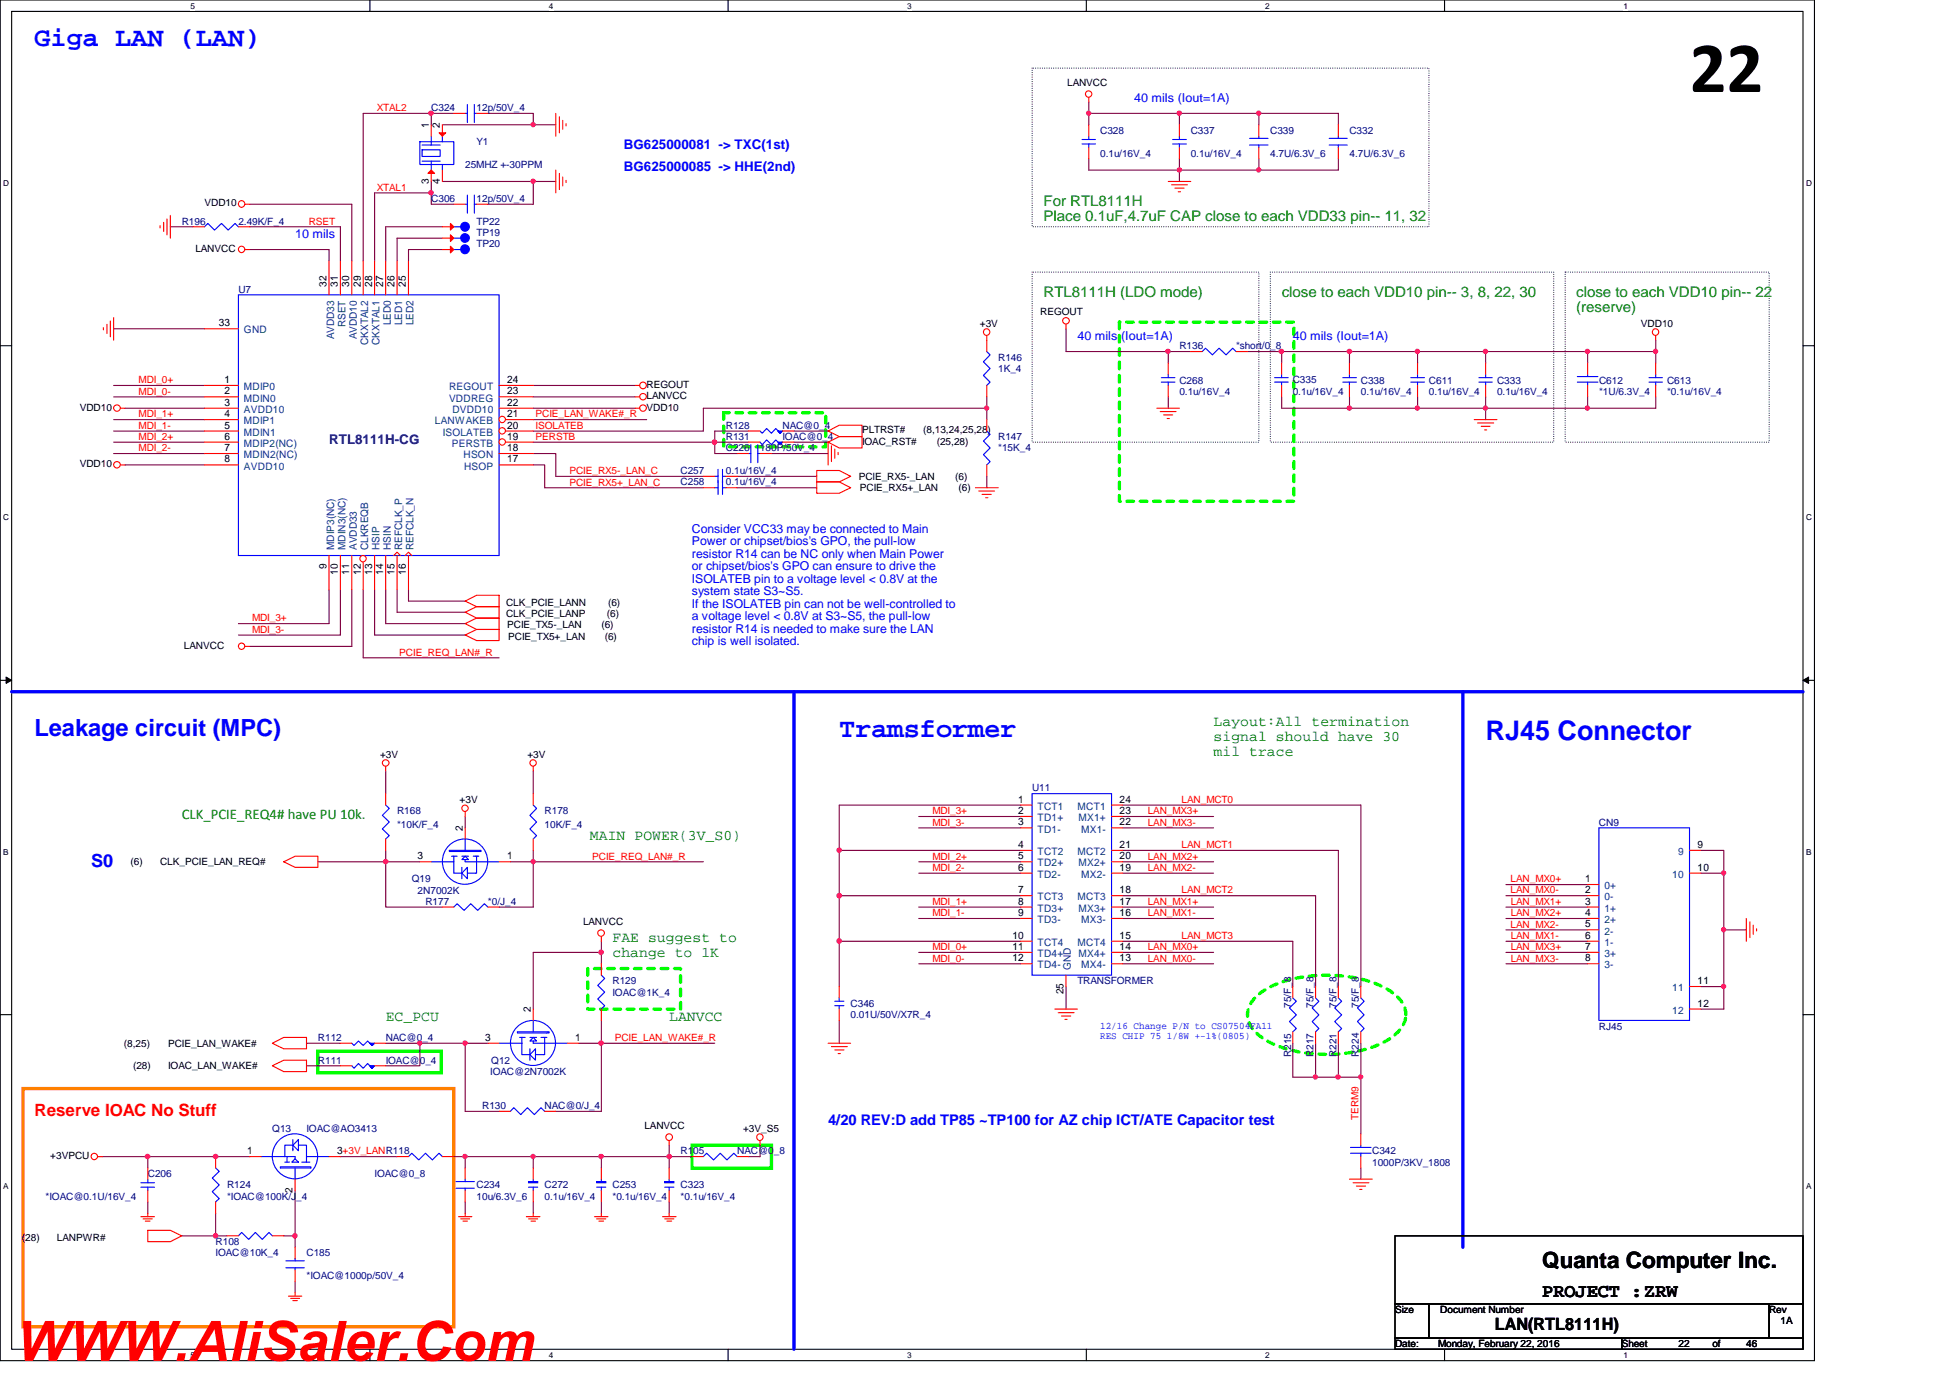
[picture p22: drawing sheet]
<svg xmlns="http://www.w3.org/2000/svg" width="297mm" height="210mm" viewBox="0 0 297 210" stroke-linecap="round" stroke-linejoin="round" font-family="sans-serif">
<defs><g id="words">
<text font-size="11" x="257.4" y="14">22</text>
<text font-size="8.5" fill="#f00" x="2.5" y="207.3">WWW.AliSaler.Com</text>
<g font-size="4.1" fill="#00f">
<text x="5.2" y="6.9">Giga LAN (LAN)</text>
<text x="127.8" y="112.3">Tramsformer</text>
<text x="226.3" y="112.6">RJ45 Connector</text>
</g>
<text font-size="3.6" fill="#00f" x="5.2" y="112.1">Leakage circuit (MPC)</text>
<text font-size="3.4" x="234.9" y="193.2">Quanta Computer Inc.</text>
<text font-size="2.9" x="234.9" y="197.6">PROJECT :ZRW</text>
<text font-size="2.8" fill="#00f" x="13.9" y="132.1">S0</text>
<text font-size="2.6" fill="#f00" x="5.2" y="170">Reserve IOAC No Stuff</text>
<text font-size="2.6" x="227.7" y="202.6">LAN(RTL8111H)</text>
<g font-size="2.2" fill="#008000">
<text x="159" y="31.4">For RTL8111H</text>
<text x="159" y="33.7">Place 0.1uF,4.7uF CAP close to each VDD33 pin-- 11, 32</text>
<text x="159" y="45.2">RTL8111H (LDO mode)</text>
<text x="195.2" y="45.2">close to each VDD10 pin-- 3, 8, 22, 30</text>
<text x="240.1" y="45.2">close to each VDD10 pin-- 22</text>
<text x="240.1" y="47.5">(reserve)</text>
<text x="184.9" y="110.7">Layout:All termination</text>
<text x="184.9" y="112.9">signal should have 30</text>
<text x="184.9" y="115.1">mil trace</text>
<text x="27.7" y="124.8">CLK_PCIE_REQ4# have PU 10k.</text>
<text x="89.9" y="127.9">MAIN POWER(3V_S0)</text>
<text x="93.3" y="143.5">FAE suggest to</text>
<text x="93.3" y="145.7">change to 1K</text>
<text x="58.8" y="155.5">EC_PCU</text>
<text x="101.9" y="155.5">LANVCC</text>
</g>
<text font-size="2.2" fill="#00f" x="126.1" y="171.4">4/20 REV:D add TP85 ~TP100 for AZ chip ICT/ATE Capacitor test</text>
<g font-size="2" fill="#00f">
<text x="95" y="22.6">BG625000081 -&gt; TXC(1st)</text>
<text x="95" y="26.1">BG625000085 -&gt; HHE(2nd)</text>
</g>
<text font-size="2" fill="#000080" x="50.1" y="67.6">RTL8111H-CG</text>
<g font-size="1.9" fill="#00f">
<text x="172.8" y="15.5">40 mils (Iout=1A)</text>
<text x="45" y="36.2">10 mils</text>
<text x="164.1" y="51.8">40 mils (Iout=1A)</text>
<text x="196.9" y="51.8">40 mils (Iout=1A)</text>
<text x="105.4" y="81.2">Consider VCC33 may be connected to Main</text>
<text x="105.4" y="83.1">Power or chipset/bios's GPO, the pull-low</text>
<text x="105.4" y="85">resistor R14 can be NC only when Main Power</text>
<text x="105.4" y="86.9">or chipset/bios's GPO can ensure to drive the</text>
<text x="105.4" y="88.8">ISOLATEB pin to a voltage level &lt; 0.8V at the</text>
<text x="105.4" y="90.7">system state S3~S5.</text>
<text x="105.4" y="92.6">If the ISOLATEB pin can not be well-controlled to</text>
<text x="105.4" y="94.5">a voltage level &lt; 0.8V at S3~S5, the pull-low</text>
<text x="105.4" y="96.4">resistor R14 is needed to make sure the LAN</text>
<text x="105.4" y="98.3">chip is well isolated.</text>
</g>
<g font-size="1.6">
<text x="65.3" y="19.5" transform="rotate(-90 65.3 19.5)">1</text>
<text x="67" y="19.5" transform="rotate(-90 67 19.5)">2</text>
<text x="65.3" y="28" transform="rotate(-90 65.3 28)">3</text>
<text x="67" y="28" transform="rotate(-90 67 28)">4</text>
<text x="49.7" y="43.7" transform="rotate(-90 49.7 43.7)">32</text>
<text x="51.5" y="43.7" transform="rotate(-90 51.5 43.7)">31</text>
<text x="53.2" y="43.7" transform="rotate(-90 53.2 43.7)">30</text>
<text x="54.9" y="43.7" transform="rotate(-90 54.9 43.7)">29</text>
<text x="56.7" y="43.7" transform="rotate(-90 56.7 43.7)">28</text>
<text x="58.4" y="43.7" transform="rotate(-90 58.4 43.7)">27</text>
<text x="60.1" y="43.7" transform="rotate(-90 60.1 43.7)">26</text>
<text x="61.8" y="43.7" transform="rotate(-90 61.8 43.7)">25</text>
<text x="33.3" y="49.7">33</text>
<text x="34.2" y="58.3">1</text>
<text x="77.2" y="58.3">24</text>
<text x="34.2" y="61.8">3</text>
<text x="34.2" y="65.3">5</text>
<text x="34.2" y="60.1">2</text>
<text x="34.2" y="63.5">4</text>
<text x="77.2" y="63.5">21</text>
<text x="77.2" y="61.8">22</text>
<text x="77.2" y="65.3">20</text>
<text x="77.2" y="60.1">23</text>
<text x="34.2" y="68.7">7</text>
<text x="34.2" y="67">6</text>
<text x="34.2" y="70.4">8</text>
<text x="77.2" y="67">19</text>
<text x="77.2" y="68.7">18</text>
<text x="77.2" y="70.4">17</text>
<text x="49.7" y="86.7" transform="rotate(-90 49.7 86.7)">9</text>
<text x="51.5" y="87.5" transform="rotate(-90 51.5 87.5)">10</text>
<text x="53.2" y="87.5" transform="rotate(-90 53.2 87.5)">11</text>
<text x="54.9" y="87.5" transform="rotate(-90 54.9 87.5)">12</text>
<text x="56.7" y="87.5" transform="rotate(-90 56.7 87.5)">13</text>
<text x="58.4" y="87.5" transform="rotate(-90 58.4 87.5)">14</text>
<text x="60.1" y="87.5" transform="rotate(-90 60.1 87.5)">15</text>
<text x="61.8" y="87.5" transform="rotate(-90 61.8 87.5)">16</text>
<text x="155.1" y="125.7">3</text>
<text x="155.1" y="124">2</text>
<text x="155.1" y="122.3">1</text>
<text x="170.5" y="125.7">22</text>
<text x="170.5" y="124">23</text>
<text x="170.5" y="122.3">24</text>
<text x="63.6" y="130.9">3</text>
<text x="70.5" y="126.6" transform="rotate(-90 70.5 126.6)">2</text>
<text x="77.3" y="130.9">1</text>
<text x="155.1" y="130.9">5</text>
<text x="155.1" y="129.2">4</text>
<text x="170.5" y="130.9">20</text>
<text x="170.5" y="129.2">21</text>
<text x="258.6" y="129.1">9</text>
<text x="155.1" y="137.8">8</text>
<text x="155.1" y="132.6">6</text>
<text x="155.1" y="136.1">7</text>
<text x="170.5" y="132.6">19</text>
<text x="170.5" y="137.8">17</text>
<text x="170.5" y="136.1">18</text>
<text x="241.4" y="134.4">1</text>
<text x="241.4" y="136">2</text>
<text x="241.4" y="137.8">3</text>
<text x="258.6" y="132.6">10</text>
<text x="154.2" y="143">10</text>
<text x="155.1" y="139.5">9</text>
<text x="170.5" y="139.5">16</text>
<text x="170.5" y="143">15</text>
<text x="241.4" y="141.3">5</text>
<text x="241.4" y="139.5">4</text>
<text x="241.4" y="143">6</text>
<text x="154.2" y="146.4">12</text>
<text x="154.2" y="144.7">11</text>
<text x="170.5" y="144.7">14</text>
<text x="170.5" y="146.4">13</text>
<text x="241.4" y="144.7">7</text>
<text x="241.4" y="146.4">8</text>
<text x="258.6" y="149.9">11</text>
<text x="80.8" y="154.2" transform="rotate(-90 80.8 154.2)">2</text>
<text x="162" y="151.5" transform="rotate(-90 162 151.5)">25</text>
<text x="258.6" y="153.3">12</text>
<text x="73.9" y="158.5">3</text>
<text x="87.6" y="158.5">1</text>
<text x="37.7" y="175.8">1</text>
<text x="51.3" y="175.8">3+3V_LANR118</text>
<text x="44.6" y="181.7" transform="rotate(-90 44.6 181.7)">2</text>
</g>
<g font-size="1.6" fill="#004080">
<text x="37.2" y="50.8">GND</text>
<text x="50.9" y="51.7" transform="rotate(-90 50.9 51.7)">AVDD33</text>
<text x="52.6" y="49.8" transform="rotate(-90 52.6 49.8)">RSET</text>
<text x="54.3" y="51.7" transform="rotate(-90 54.3 51.7)">AVDD10</text>
<text x="56.1" y="52.5" transform="rotate(-90 56.1 52.5)">CKXTAL2</text>
<text x="57.8" y="52.5" transform="rotate(-90 57.8 52.5)">CKXTAL1</text>
<text x="59.5" y="49.6" transform="rotate(-90 59.5 49.6)">LED0</text>
<text x="61.2" y="49.6" transform="rotate(-90 61.2 49.6)">LED1</text>
<text x="63" y="49.6" transform="rotate(-90 63 49.6)">LED2</text>
<text x="37.2" y="59.4">MDIP0</text>
<text x="68.4" y="59.4">REGOUT</text>
<text x="37.2" y="61.2">MDIN0</text>
<text x="37.2" y="64.6">MDIP1</text>
<text x="37.2" y="62.9">AVDD10</text>
<text x="66.2" y="64.6">LANWAKEB</text>
<text x="68.4" y="61.2">VDDREG</text>
<text x="68.9" y="62.9">DVDD10</text>
<text x="37.2" y="69.8">MDIN2(NC)</text>
<text x="37.2" y="66.4">MDIN1</text>
<text x="37.2" y="68.1">MDIP2(NC)</text>
<text x="37.2" y="71.5">AVDD10</text>
<text x="67.5" y="66.4">ISOLATEB</text>
<text x="68.8" y="68.1">PERSTB</text>
<text x="70.6" y="69.8">HSON</text>
<text x="70.7" y="71.5">HSOP</text>
<text x="50.9" y="83.8" transform="rotate(-90 50.9 83.8)">MDIP3(NC)</text>
<text x="52.6" y="83.8" transform="rotate(-90 52.6 83.8)">MDIN3(NC)</text>
<text x="54.3" y="83.8" transform="rotate(-90 54.3 83.8)">AVDD33</text>
<text x="56.1" y="83.8" transform="rotate(-90 56.1 83.8)">CLKREQB</text>
<text x="57.8" y="83.8" transform="rotate(-90 57.8 83.8)">HSIP</text>
<text x="59.5" y="83.8" transform="rotate(-90 59.5 83.8)">HSIN</text>
<text x="61.2" y="83.8" transform="rotate(-90 61.2 83.8)">REFCLK_P</text>
<text x="63" y="83.8" transform="rotate(-90 63 83.8)">REFCLK_N</text>
<text x="158.1" y="125.1">TD1+</text>
<text x="158.1" y="123.4">TCT1</text>
<text x="164.2" y="123.4">MCT1</text>
<text x="164.3" y="125.1">MX1+</text>
<text x="158.1" y="126.8">TD1-</text>
<text x="158.1" y="132">TD2+</text>
<text x="158.1" y="130.3">TCT2</text>
<text x="164.2" y="130.3">MCT2</text>
<text x="164.3" y="132">MX2+</text>
<text x="164.7" y="126.8">MX1-</text>
<text x="255.6" y="130.2">9</text>
<text x="158.1" y="133.7">TD2-</text>
<text x="158.1" y="137.2">TCT3</text>
<text x="164.2" y="137.2">MCT3</text>
<text x="164.7" y="133.7">MX2-</text>
<text x="244.4" y="135.5">0+</text>
<text x="244.4" y="137.1">0-</text>
<text x="254.7" y="133.7">10</text>
<text x="158.1" y="140.6">TD3-</text>
<text x="158.1" y="138.9">TD3+</text>
<text x="164.3" y="138.9">MX3+</text>
<text x="164.7" y="140.6">MX3-</text>
<text x="244.4" y="138.9">1+</text>
<text x="244.4" y="142.4">2-</text>
<text x="244.4" y="140.6">2+</text>
<text x="158.1" y="147.5">TD4-</text>
<text x="158.1" y="145.8">TD4+</text>
<text x="158.1" y="144.1">TCT4</text>
<text x="163.1" y="147.7" transform="rotate(-90 163.1 147.7)">GND</text>
<text x="164.2" y="144.1">MCT4</text>
<text x="164.3" y="145.8">MX4+</text>
<text x="164.7" y="147.5">MX4-</text>
<text x="244.4" y="144.1">1-</text>
<text x="244.4" y="145.8">3+</text>
<text x="244.4" y="147.5">3-</text>
<text x="254.7" y="154.4">12</text>
<text x="254.7" y="151">11</text>
</g>
<g font-size="1.5" fill="#f00">
<text x="57.4" y="16.9">XTAL2</text>
<text x="57.4" y="29">XTAL1</text>
<text x="47" y="34.2">RSET</text>
<text x="21.1" y="58.4">MDI_0+</text>
<text x="21.1" y="63.6">MDI_1+</text>
<text x="21.1" y="65.3">MDI_1-</text>
<text x="21.1" y="60.1">MDI_0-</text>
<text x="81.6" y="65.3">ISOLATEB</text>
<text x="81.6" y="63.6">PCIE_LAN_WAKE#_R</text>
<text x="21.1" y="67">MDI_2+</text>
<text x="21.1" y="68.7">MDI_2-</text>
<text x="81.6" y="67">PERSTB</text>
<text x="86.7" y="74">PCIE_RX5+_LAN_C</text>
<text x="86.7" y="72.2">PCIE_RX5-_LAN_C</text>
<text x="38.4" y="94.7">MDI_3+</text>
<text x="38.4" y="96.4">MDI_3-</text>
<text x="60.8" y="99.9">PCIE_REQ_LAN#_R</text>
<text x="142" y="125.8">MDI_3-</text>
<text x="142" y="124">MDI_3+</text>
<text x="174.8" y="125.8">LAN_MX3-</text>
<text x="174.8" y="124">LAN_MX3+</text>
<text x="180" y="122.3">LAN_MCT0</text>
<text x="90.2" y="130.9">PCIE_REQ_LAN#_R</text>
<text x="142" y="130.9">MDI_2+</text>
<text x="174.8" y="130.9">LAN_MX2+</text>
<text x="180" y="129.2">LAN_MCT1</text>
<text x="142" y="137.8">MDI_1+</text>
<text x="142" y="132.7">MDI_2-</text>
<text x="174.8" y="137.8">LAN_MX1+</text>
<text x="174.8" y="132.7">LAN_MX2-</text>
<text x="180" y="136.1">LAN_MCT2</text>
<text x="230.1" y="136.1">LAN_MX0-</text>
<text x="230.1" y="134.4">LAN_MX0+</text>
<text x="230.1" y="137.8">LAN_MX1+</text>
<text x="142" y="139.6">MDI_1-</text>
<text x="174.8" y="139.6">LAN_MX1-</text>
<text x="180" y="143">LAN_MCT3</text>
<text x="230.1" y="141.3">LAN_MX2-</text>
<text x="230.1" y="143">LAN_MX1-</text>
<text x="230.1" y="139.6">LAN_MX2+</text>
<text x="142" y="146.5">MDI_0-</text>
<text x="142" y="144.7">MDI_0+</text>
<text x="174.8" y="146.5">LAN_MX0-</text>
<text x="174.8" y="144.7">LAN_MX0+</text>
<text x="230.1" y="144.7">LAN_MX3+</text>
<text x="230.1" y="146.5">LAN_MX3-</text>
<text x="93.6" y="158.6">PCIE_LAN_WAKE#_R</text>
<text x="207" y="170.6" transform="rotate(-90 207 170.6)">TERM9</text>
</g>
<g font-size="1.5" fill="#000080">
<text x="65.7" y="16.9">C324</text>
<text x="72.6" y="16.9">12p/50V_4</text>
<text x="72.6" y="22.1">Y1</text>
<text x="167.6" y="20.4">C328</text>
<text x="167.6" y="23.9">0.1u/16V_4</text>
<text x="181.4" y="20.4">C337</text>
<text x="181.4" y="23.9">0.1u/16V_4</text>
<text x="193.5" y="20.4">C339</text>
<text x="193.5" y="23.9">4.7U/6.3V_6</text>
<text x="205.6" y="20.4">C332</text>
<text x="205.6" y="23.9">4.7U/6.3V_6</text>
<text x="70.9" y="25.6">25MHZ +-30PPM</text>
<text x="27.7" y="34.2">R196</text>
<text x="36.3" y="34.2">2.49K/F_4</text>
<text x="65.7" y="30.8">C306</text>
<text x="72.6" y="35.9">TP19</text>
<text x="72.6" y="34.2">TP22</text>
<text x="72.6" y="30.8">12p/50V_4</text>
<text x="72.6" y="37.7">TP20</text>
<text x="36.3" y="44.6">U7</text>
<text x="179.7" y="53.2">R136</text>
<text x="188.3" y="53.2">*short/0_8</text>
<text x="152" y="54.9">R146</text>
<text x="152" y="56.7">1K_4</text>
<text x="179.7" y="58.4">C268</text>
<text x="196.9" y="58.4">C335</text>
<text x="207.3" y="58.4">C338</text>
<text x="217.7" y="58.4">C611</text>
<text x="228" y="58.4">C333</text>
<text x="243.6" y="58.4">C612</text>
<text x="253.9" y="58.4">C613</text>
<text x="110.6" y="65.3">R128</text>
<text x="119.2" y="65.3">NAC@0_4</text>
<text x="179.7" y="60.1">0.1u/16V_4</text>
<text x="196.9" y="60.1">0.1u/16V_4</text>
<text x="207.3" y="60.1">0.1u/16V_4</text>
<text x="217.7" y="60.1">0.1u/16V_4</text>
<text x="228" y="60.1">0.1u/16V_4</text>
<text x="243.6" y="60.1">*1U/6.3V_4</text>
<text x="253.9" y="60.1">*0.1u/16V_4</text>
<text x="110.6" y="68.7">C226</text>
<text x="110.6" y="67.1">R131</text>
<text x="115.8" y="68.7">180P/50V_4</text>
<text x="119.2" y="67.1">IOAC@0_4</text>
<text x="152" y="67.1">R147</text>
<text x="152" y="68.7">*15K_4</text>
<text x="103.7" y="72.2">C257</text>
<text x="103.7" y="74">C258</text>
<text x="110.6" y="72.2">0.1u/16V_4</text>
<text x="110.6" y="74">0.1u/16V_4</text>
<text x="60.5" y="124">R168</text>
<text x="83" y="124">R178</text>
<text x="157.2" y="120.6">U11</text>
<text x="243.6" y="125.8">CN9</text>
<text x="60.5" y="126.1">*10K/F_4</text>
<text x="83" y="126.1">10K/F_4</text>
<text x="62.7" y="134.4">Q19</text>
<text x="63.6" y="136.1">2N7002K</text>
<text x="64.8" y="137.8">R177</text>
<text x="74.3" y="137.8">*0/J_4</text>
<text x="93.3" y="149.9">R129</text>
<text x="164.1" y="149.9">TRANSFORMER</text>
<text x="93.3" y="151.7">IOAC@1K_4</text>
<text x="129.6" y="153.4">C346</text>
<text x="129.6" y="155.1">0.01U/50V/X7R_4</text>
<text x="196.7" y="153.5" transform="rotate(-90 196.7 153.5)">75/F_8</text>
<text x="200.1" y="153.5" transform="rotate(-90 200.1 153.5)">75/F_8</text>
<text x="203.6" y="153.5" transform="rotate(-90 203.6 153.5)">75/F_8</text>
<text x="207" y="153.5" transform="rotate(-90 207 153.5)">75/F_8</text>
<text x="48.4" y="158.6">R112</text>
<text x="58.8" y="158.6">NAC@0_4</text>
<text x="196.7" y="161" transform="rotate(-90 196.7 161)">R215</text>
<text x="200.1" y="161" transform="rotate(-90 200.1 161)">R217</text>
<text x="203.6" y="161" transform="rotate(-90 203.6 161)">R221</text>
<text x="207" y="161" transform="rotate(-90 207 161)">R224</text>
<text x="243.6" y="156.8">RJ45</text>
<text x="48.4" y="162">R111</text>
<text x="58.8" y="162">IOAC@0_4</text>
<text x="74.7" y="163.7">IOAC@2N7002K</text>
<text x="74.8" y="162">Q12</text>
<text x="41.5" y="172.4">Q13</text>
<text x="46.7" y="172.4">IOAC@AO3413</text>
<text x="73.4" y="168.9">R130</text>
<text x="83" y="168.9">NAC@0/J_4</text>
<text x="22.5" y="179.3">C206</text>
<text x="57.1" y="179.3">IOAC@0_8</text>
<text x="103.7" y="175.8">R105</text>
<text x="112.3" y="175.8">NAC@0_8</text>
<text x="209" y="175.8">C342</text>
<text x="209" y="177.6">1000P/3KV_1808</text>
<text x="6.9" y="182.7">*IOAC@0.1U/16V_4</text>
<text x="34.6" y="181">R124</text>
<text x="34.6" y="182.7">*IOAC@100K/J_4</text>
<text x="72.6" y="181">C234</text>
<text x="72.6" y="182.7">10u/6.3V_6</text>
<text x="83" y="181">C272</text>
<text x="83" y="182.7">0.1u/16V_4</text>
<text x="93.3" y="181">C253</text>
<text x="93.3" y="182.7">*0.1u/16V_4</text>
<text x="103.7" y="181">C323</text>
<text x="103.7" y="182.7">*0.1u/16V_4</text>
<text x="32.8" y="189.6">R108</text>
<text x="32.8" y="191.4">IOAC@10K_4</text>
<text x="46.7" y="191.4">C185</text>
<text x="46.7" y="194.9">*IOAC@1000p/50V_4</text>
</g>
<g font-size="1.5">
<text x="162.6" y="13.2">LANVCC</text>
<text x="31.2" y="31.5">VDD10</text>
<text x="29.8" y="38.4">LANVCC</text>
<text x="149.3" y="49.8">+3V</text>
<text x="158.4" y="48">REGOUT</text>
<text x="250" y="49.8">VDD10</text>
<text x="98.5" y="59.1">REGOUT</text>
<text x="12.1" y="62.6">VDD10</text>
<text x="98.5" y="62.6">VDD10</text>
<text x="98.5" y="60.8">LANVCC</text>
<text x="131.3" y="66">PLTRST#</text>
<text x="140.6" y="66">(8,13,24,25,28)</text>
<text x="12.1" y="71.2">VDD10</text>
<text x="131.3" y="67.7">IOAC_RST#</text>
<text x="142.7" y="67.7">(25,28)</text>
<text x="130.8" y="73.1">PCIE_RX5-_LAN</text>
<text x="131" y="74.8">PCIE_RX5+_LAN</text>
<text x="145.5" y="73.1">(6)</text>
<text x="146" y="74.8">(6)</text>
<text x="77.1" y="94">CLK_PCIE_LANP</text>
<text x="77.1" y="92.2">CLK_PCIE_LANN</text>
<text x="77.3" y="95.7">PCIE_TX5-_LAN</text>
<text x="91.6" y="95.7">(6)</text>
<text x="92.5" y="94">(6)</text>
<text x="92.6" y="92.2">(6)</text>
<text x="28" y="98.8">LANVCC</text>
<text x="77.4" y="97.4">PCIE_TX5+_LAN</text>
<text x="92.1" y="97.4">(6)</text>
<text x="57.9" y="115.4">+3V</text>
<text x="80.3" y="115.4">+3V</text>
<text x="70" y="122.3">+3V</text>
<text x="19.9" y="131.8">(6)</text>
<text x="24.4" y="131.8">CLK_PCIE_LAN_REQ#</text>
<text x="88.8" y="141">LANVCC</text>
<text x="18.9" y="159.4">(8,25)</text>
<text x="25.6" y="159.4">PCIE_LAN_WAKE#</text>
<text x="20.3" y="162.9">(28)</text>
<text x="25.6" y="162.9">IOAC_LAN_WAKE#</text>
<text x="98.2" y="172">LANVCC</text>
<text x="113.2" y="172.4">+3V_S5</text>
<text x="7.7" y="176.5">+3VPCU</text>
<text x="3.3" y="189">(28)</text>
<text x="8.7" y="189">LANPWR#</text>
<text x="212.5" y="200">Size</text>
<text x="219.4" y="200">Document Number</text>
<text x="269.5" y="200">Rev</text>
<text x="271.2" y="201.8">1A</text>
<text x="212.5" y="205.2">Date:</text>
<text x="219.1" y="205.2">Monday, February 22, 2016</text>
<text x="247" y="205.2">Sheet</text>
<text x="255.7" y="205.2">22</text>
<text x="260.8" y="205.2">of</text>
<text x="266" y="205.2">46</text>
</g>
<g font-size="1.5" fill="#00f">
<text x="167.6" y="156.7">12/16 Change P/N to CS07504FA11</text>
<text x="167.6" y="158.2">RES CHIP 75 1/8W +-1%(0805)</text>
</g>
<g font-size="1.3">
<text x="29" y="1.4">5</text>
<text x="83.6" y="1.4">4</text>
<text x="138.2" y="1.4">3</text>
<text x="192.7" y="1.4">2</text>
<text x="247.3" y="1.4">1</text>
<text x=".5" y="28.3">D</text>
<text x="275.1" y="28.3">D</text>
<text x=".5" y="79.2">C</text>
<text x="275.1" y="79.2">C</text>
<text x=".5" y="130.2">B</text>
<text x="275.1" y="130.2">B</text>
<text x=".5" y="181.1">A</text>
<text x="275.1" y="181.1">A</text>
<text x="29" y="206.9">5</text>
<text x="83.6" y="206.9">4</text>
<text x="138.2" y="206.9">3</text>
<text x="192.7" y="206.9">2</text>
<text x="247.3" y="206.9">1</text>
</g>
</g></defs>
<path d="M0 0h276.4v207.3h-276.4zM1.8 1.7h272.9v203.8h-272.9z" fill="none" stroke="#000" stroke-width=".17"/>
<g fill="#fff">
<path d="M29 .2h.7v1.4h-.7z"/>
<path d="M29 205.7h.7v1.4h-.7z"/>
</g>
<path d="M56.3 0v1.7M56.3 205.5v1.8" fill="none" stroke="#000" stroke-width=".17"/>
<g fill="#fff">
<path d="M83.6 .2h.7v1.4h-.7z"/>
<path d="M83.6 205.7h.7v1.4h-.7z"/>
</g>
<path d="M110.9 0v1.7M110.9 205.5v1.8" fill="none" stroke="#000" stroke-width=".17"/>
<g fill="#fff">
<path d="M138.2 .2h.6v1.4h-.6z"/>
<path d="M138.2 205.7h.6v1.4h-.6z"/>
</g>
<path d="M165.5 0v1.7M165.5 205.5v1.8" fill="none" stroke="#000" stroke-width=".17"/>
<g fill="#fff">
<path d="M192.7 .2h.7v1.4h-.7z"/>
<path d="M192.7 205.7h.7v1.4h-.7z"/>
</g>
<path d="M220 0v1.7M220 205.5v1.8" fill="none" stroke="#000" stroke-width=".17"/>
<g fill="#fff">
<path d="M247.3 .2h.7v1.4h-.7z"/>
<path d="M247.3 205.7h.7v1.4h-.7z"/>
<path d="M.5 27.2h.9v1.4h-.9z"/>
<path d="M275.1 27.2h.9v1.4h-.9z"/>
<path d="M.5 78.1h.9v1.4h-.9z"/>
<path d="M275.1 78.1h.9v1.4h-.9z"/>
</g>
<path d="M0 52.7h1.8M274.7 52.7h1.7" fill="none" stroke="#000" stroke-width=".17"/>
<g fill="#fff">
<path d="M.5 129.1h.8v1.4h-.8z"/>
<path d="M275.1 129.1h.8v1.4h-.8z"/>
</g>
<path d="M0 103.6h1.8M274.7 103.6h1.7" fill="none" stroke="#000" stroke-width=".17"/>
<path d="M.9 103.1l.9 .5-.9 .5zM274.7 103.6l.8-.5v1z" fill="#000"/>
<path d="M.9 103.1l.9 .5-.9 .5zM274.7 103.6l.8-.5v1z" fill="none" stroke="#000" stroke-width=".15"/>
<g fill="#fff">
<path d="M.5 180h.8v1.4h-.8z"/>
<path d="M275.1 180h.8v1.4h-.8z"/>
</g>
<path d="M0 154.6h1.8M274.7 154.6h1.7" fill="none" stroke="#000" stroke-width=".17"/>
<path d="M1.8 105.4h272.9M120.9 105.4v100.1M222.8 105.4v84.6" fill="none" stroke="#00f" stroke-width=".51"/>
<path d="M157.2 10.4h60.5v24.1h-60.5zM157.2 41.4h34.6v26h-34.6zM193.5 41.4h43.2v26h-43.2zM238.4 41.4h31.1v26h-31.1z" fill="none" stroke="#000" stroke-width=".17" stroke-dasharray="0 .3"/>
<path d="M3.5 165.8h65.6v36.3h-65.6z" fill="none" stroke="#ff8000" stroke-width=".51"/>
<path d="M48.4 160.1h18.8v3.3h-18.8zM105.4 174.5h12.1v3.4h-12.1z" fill="none" stroke="#0f0" stroke-width=".51"/>
<path d="M170.5 49.1h26.6v27.3h-26.6zM110.2 62.9h15.6v5.2h-15.6zM89.5 147.5h14.2v6.2h-14.2zM191.4 151.7a15.2 15.2 0 0 1 9.2-3.1 20 20 0 0 1 10.5 2 5 5 0 0 1 3.1 4 5 5 0 0 1-3.1 4 21 21 0 0 1-18 0 5 5 0 0 1-3.1-4 3.9 3.9 0 0 1 1.4-2.9z" fill="none" stroke="#0f0" stroke-width=".51" stroke-dasharray="1 1"/>
<path d="M252.2 51.8v1.8" fill="none" stroke="#800040" stroke-width=".17"/>
<circle cx="252.2" cy="53.5" r=".32" fill="#f0f"/>
<circle cx="252.2" cy="53.5" r=".32" fill="none" stroke="#f0f" stroke-width=".17"/>
<path d="M55.3 17.3v22.5M38.1 38h12v1.8M57.1 29.4v10.4M60.5 36.3v3.5M67.4 27.6h13.8M67.4 38h-5.2v1.8M67.4 34.5h-8.6v5.3M81.2 63.9h17.3M36.3 96.7h15.6M36.3 95h13.8M53.6 89.8v8.7h-15.5M55.3 89.8v10.4" fill="none" stroke="#800040" stroke-width=".17"/>
<circle cx="81.2" cy="27.6" r=".32" fill="#f0f"/>
<circle cx="81.2" cy="27.6" r=".32" fill="none" stroke="#f0f" stroke-width=".17"/>
<path d="M67.4 19h13.8" fill="none" stroke="#800040" stroke-width=".17"/>
<circle cx="81.2" cy="19" r=".32" fill="#f0f"/>
<circle cx="81.2" cy="19" r=".32" fill="none" stroke="#f0f" stroke-width=".17"/>
<path d="M55.3 17.3h13.8M74.3 17.3h6.9v1.7h3.5M65.7 31.1h3.4M74.3 31.1h6.9M81.2 27.6h3.5" fill="none" stroke="#800040" stroke-width=".17"/>
<circle cx="65.7" cy="17.2" r=".33" fill="#f0f"/>
<circle cx="65.7" cy="17.2" r=".33" fill="none" stroke="#f0f" stroke-width=".17"/>
<path d="M65.7 17.3v1.7M57.1 29.4h8.6v1.7" fill="none" stroke="#800040" stroke-width=".17"/>
<circle cx="65.7" cy="29.4" r=".33" fill="#f0f"/>
<circle cx="65.7" cy="29.4" r=".33" fill="none" stroke="#f0f" stroke-width=".17"/>
<g fill="none" stroke="#800040" stroke-width=".17">
<path d="M25.9 34.5h3.5M38.1 34.5h13.8v5.3M65.7 27.6v1.8M81.2 27.6v3.5M17.3 50.1h13.9M17.3 58.7h13.9M81.2 58.7h15.6M241.8 53.6h-15.5v1.7M17.3 67.4h13.9M17.3 69.1h13.9M17.3 63.9h13.9M17.3 65.7h13.9"/>
<path d="M17.3 60.5h13.9M81.2 60.5h15.6M50.1 89.8v5.2M51.9 89.8v6.9"/>
</g>
<circle cx="226.3" cy="53.5" r=".32" fill="#f0f"/>
<circle cx="226.3" cy="53.5" r=".32" fill="none" stroke="#f0f" stroke-width=".17"/>
<path d="M162.4 53.6h15.6M241.8 53.6v1.7" fill="none" stroke="#800040" stroke-width=".17"/>
<circle cx="177.9" cy="53.5" r=".33" fill="#f0f"/>
<circle cx="177.9" cy="53.5" r=".33" fill="none" stroke="#f0f" stroke-width=".17"/>
<path d="M215.9 62.2h10.4" fill="none" stroke="#800040" stroke-width=".17"/>
<circle cx="226.3" cy="62.2" r=".32" fill="#f0f"/>
<circle cx="226.3" cy="62.2" r=".32" fill="none" stroke="#f0f" stroke-width=".17"/>
<path d="M195.2 60.5v1.7h10.4M205.6 60.5v1.7M215.9 60.5v1.7h-10.3" fill="none" stroke="#800040" stroke-width=".17"/>
<circle cx="215.9" cy="62.2" r=".32" fill="#f0f"/>
<circle cx="215.9" cy="62.2" r=".32" fill="none" stroke="#f0f" stroke-width=".17"/>
<circle cx="205.6" cy="62.2" r=".33" fill="#f0f"/>
<circle cx="205.6" cy="62.2" r=".33" fill="none" stroke="#f0f" stroke-width=".17"/>
<path d="M191.8 17.3v1.7M60.5 36.3h6.9M19 62.2h12.2M19 70.8h12.2M81.2 62.2h15.6M226.3 62.2v1.7M162.4 150.3v3.4" fill="none" stroke="#800040" stroke-width=".17"/>
<circle cx="191.7" cy="17.2" r=".32" fill="#f0f"/>
<circle cx="191.7" cy="17.2" r=".32" fill="none" stroke="#f0f" stroke-width=".17"/>
<path d="M191.8 17.3h12.1v1.7M191.8 24.2v1.7h-12.1" fill="none" stroke="#800040" stroke-width=".17"/>
<circle cx="191.7" cy="25.9" r=".32" fill="#f0f"/>
<circle cx="191.7" cy="25.9" r=".32" fill="none" stroke="#f0f" stroke-width=".17"/>
<path d="M81.2 129.5v1.8M70.9 158.9h3.4" fill="none" stroke="#800040" stroke-width=".17"/>
<circle cx="81.2" cy="131.2" r=".32" fill="#f0f"/>
<circle cx="81.2" cy="131.2" r=".32" fill="none" stroke="#f0f" stroke-width=".17"/>
<path d="M48.4 131.3h10.4M91.6 155.4v3.5" fill="none" stroke="#800040" stroke-width=".17"/>
<circle cx="91.6" cy="158.9" r=".33" fill="#f0f"/>
<circle cx="91.6" cy="158.9" r=".33" fill="none" stroke="#f0f" stroke-width=".17"/>
<path d="M203.9 24.2v1.7h-12.1M81.2 67.4h27.7M81.2 131.3h25.9M88.1 158.9h3.5M91.6 158.9v10.4h-6.9M91.6 158.9h17.3M70.9 169.3h5.1" fill="none" stroke="#800040" stroke-width=".17"/>
<circle cx="108.8" cy="67.3" r=".34" fill="#f0f"/>
<circle cx="108.8" cy="67.3" r=".34" fill="none" stroke="#f0f" stroke-width=".17"/>
<g fill="none" stroke="#800040" stroke-width=".17">
<path d="M150.3 60.5v1.7M150.3 72.6v1.7M57.1 89.8v6.9h13.8M58.8 89.8v5.2h12.1M60.5 89.8v3.5h10.4M62.2 89.8v1.8h8.7M55.3 100.2h20.7M155.5 122.6h-27.7v27.7M58.8 158.9h5.2M70.9 158.9v10.4M127.8 155.4v3.5M171 143.4h25.9"/>
<path d="M15.6 176.2h6.9"/>
</g>
<circle cx="22.5" cy="176.2" r=".33" fill="#f0f"/>
<circle cx="22.5" cy="176.2" r=".33" fill="none" stroke="#f0f" stroke-width=".17"/>
<path d="M32.8 176.2h5.3" fill="none" stroke="#800040" stroke-width=".17"/>
<circle cx="32.9" cy="176.2" r=".33" fill="#f0f"/>
<circle cx="32.9" cy="176.2" r=".33" fill="none" stroke="#f0f" stroke-width=".17"/>
<path d="M45 181.4v6.9" fill="none" stroke="#800040" stroke-width=".17"/>
<circle cx="44.9" cy="188.2" r=".33" fill="#f0f"/>
<circle cx="44.9" cy="188.2" r=".33" fill="none" stroke="#f0f" stroke-width=".17"/>
<path d="M51.9 176.2h8.6M70.9 176.2v1.7M81.2 176.2h10.4M91.6 176.2h10.3M91.6 176.2v1.7M101.9 176.2v1.7M101.9 174.5v1.7M70.9 183.1v1.7M81.2 183.1v1.7M91.6 183.1v1.7M101.9 183.1v1.7" fill="none" stroke="#800040" stroke-width=".17"/>
<circle cx="91.6" cy="176.2" r=".33" fill="#f0f"/>
<circle cx="91.6" cy="176.2" r=".33" fill="none" stroke="#f0f" stroke-width=".17"/>
<path d="M70.9 176.2h10.3" fill="none" stroke="#800040" stroke-width=".17"/>
<circle cx="81.2" cy="176.2" r=".32" fill="#f0f"/>
<circle cx="81.2" cy="176.2" r=".32" fill="none" stroke="#f0f" stroke-width=".17"/>
<path d="M69.1 176.2h1.8M81.2 176.2v1.7" fill="none" stroke="#800040" stroke-width=".17"/>
<circle cx="70.8" cy="176.2" r=".32" fill="#f0f"/>
<circle cx="70.8" cy="176.2" r=".32" fill="none" stroke="#f0f" stroke-width=".17"/>
<path d="M165.9 25.9h13.8" fill="none" stroke="#800040" stroke-width=".17"/>
<circle cx="179.7" cy="25.9" r=".33" fill="#f0f"/>
<circle cx="179.7" cy="25.9" r=".33" fill="none" stroke="#f0f" stroke-width=".17"/>
<path d="M81.2 65.7h25.9M107.1 62.2h43.2M114 65.7h-5.1v1.7h5.1M120.9 67.4h5.2M120.9 65.7h5.2M81.2 145.1h10.4v1.7" fill="none" stroke="#800040" stroke-width=".17"/>
<circle cx="150.3" cy="62.2" r=".32" fill="#f0f"/>
<circle cx="150.3" cy="62.2" r=".32" fill="none" stroke="#f0f" stroke-width=".17"/>
<path d="M107.1 62.2v3.5M150.3 62.2v1.7M101.9 176.2h3.5" fill="none" stroke="#800040" stroke-width=".17"/>
<circle cx="101.9" cy="176.2" r=".33" fill="#f0f"/>
<circle cx="101.9" cy="176.2" r=".33" fill="none" stroke="#f0f" stroke-width=".17"/>
<path d="M252.2 60.5v1.7h-10.4M115.8 174.5v1.7h-1.8" fill="none" stroke="#800040" stroke-width=".17"/>
<circle cx="241.8" cy="62.2" r=".32" fill="#f0f"/>
<circle cx="241.8" cy="62.2" r=".32" fill="none" stroke="#f0f" stroke-width=".17"/>
<path d="M241.8 53.6h10.4v1.7" fill="none" stroke="#800040" stroke-width=".17"/>
<circle cx="241.8" cy="53.5" r=".32" fill="#f0f"/>
<circle cx="241.8" cy="53.5" r=".32" fill="none" stroke="#f0f" stroke-width=".17"/>
<path d="M165.9 15.5v1.8M226.3 62.2h15.5M32.8 176.2h-10.3v1.7M22.5 183.1v1.7M27.7 188.3h5.1M32.8 188.3h1.8M32.8 184.8v3.5M43.2 188.3h1.8v1.7M45 195.2v1.7" fill="none" stroke="#800040" stroke-width=".17"/>
<circle cx="32.8" cy="188.2" r=".34" fill="#f0f"/>
<circle cx="32.8" cy="188.2" r=".34" fill="none" stroke="#f0f" stroke-width=".17"/>
<path d="M165.9 17.3h25.9" fill="none" stroke="#800040" stroke-width=".17"/>
<circle cx="179.7" cy="17.2" r=".33" fill="#f0f"/>
<circle cx="179.7" cy="17.2" r=".33" fill="none" stroke="#f0f" stroke-width=".17"/>
<circle cx="165.8" cy="17.2" r=".32" fill="#f0f"/>
<circle cx="165.8" cy="17.2" r=".32" fill="none" stroke="#f0f" stroke-width=".17"/>
<g fill="none" stroke="#800040" stroke-width=".17">
<path d="M165.9 17.3v1.7M179.7 17.3v1.7M38.1 31.1h15.5v8.7M165.9 24.2v1.7M179.7 24.2v3.4M178 53.6v1.7M178 60.5v1.7M226.3 60.5v1.7M241.8 60.5v1.7M58.8 117.5v3.4M58.8 129.5v1.8M58.8 131.3h5.2"/>
<path d="M58.8 131.3v6.9h8.6M77.8 131.3h3.4v6.9h-5.2"/>
</g>
<circle cx="58.8" cy="131.2" r=".33" fill="#f0f"/>
<circle cx="58.8" cy="131.2" r=".33" fill="none" stroke="#f0f" stroke-width=".17"/>
<path d="M70.9 124.4v1.7M91.6 143.4v1.7" fill="none" stroke="#800040" stroke-width=".17"/>
<circle cx="91.6" cy="145.1" r=".34" fill="#f0f"/>
<circle cx="91.6" cy="145.1" r=".34" fill="none" stroke="#f0f" stroke-width=".17"/>
<path d="M81.2 117.5v3.4M127.8 129.5h27.7M207.3 177.9v1.7" fill="none" stroke="#800040" stroke-width=".17"/>
<circle cx="127.8" cy="129.5" r=".33" fill="#f0f"/>
<circle cx="127.8" cy="129.5" r=".33" fill="none" stroke="#f0f" stroke-width=".17"/>
<path d="M127.8 143.4h27.7" fill="none" stroke="#800040" stroke-width=".17"/>
<circle cx="127.8" cy="143.3" r=".34" fill="#f0f"/>
<circle cx="127.8" cy="143.3" r=".34" fill="none" stroke="#f0f" stroke-width=".17"/>
<path d="M127.8 136.4h27.7" fill="none" stroke="#800040" stroke-width=".17"/>
<circle cx="127.8" cy="136.4" r=".34" fill="#f0f"/>
<circle cx="127.8" cy="136.4" r=".34" fill="none" stroke="#f0f" stroke-width=".17"/>
<path d="M203.9 158.9v5.2" fill="none" stroke="#800040" stroke-width=".17"/>
<circle cx="203.8" cy="164.1" r=".33" fill="#f0f"/>
<circle cx="203.8" cy="164.1" r=".33" fill="none" stroke="#f0f" stroke-width=".17"/>
<path d="M195.2 53.6v1.7M171 129.5h32.9M171 136.4h29.4M171 122.6h36.3M196.9 143.4v6.9M207.3 164.1v8.6" fill="none" stroke="#800040" stroke-width=".17"/>
<circle cx="195.2" cy="53.5" r=".33" fill="#f0f"/>
<circle cx="195.2" cy="53.5" r=".33" fill="none" stroke="#f0f" stroke-width=".17"/>
<path d="M195.2 53.6h10.4M205.6 53.6h10.3M205.6 53.6v1.7" fill="none" stroke="#800040" stroke-width=".17"/>
<circle cx="215.9" cy="53.5" r=".32" fill="#f0f"/>
<circle cx="215.9" cy="53.5" r=".32" fill="none" stroke="#f0f" stroke-width=".17"/>
<circle cx="205.6" cy="53.5" r=".33" fill="#f0f"/>
<circle cx="205.6" cy="53.5" r=".33" fill="none" stroke="#f0f" stroke-width=".17"/>
<path d="M162.4 50.1v3.5M178 53.6h3.4M190 53.6h5.2M226.3 53.6h-10.4v1.7M70.9 158.9h-6.9v3.4h-5.2M81.2 145.1v8.6M46.7 162.3h5.2" fill="none" stroke="#800040" stroke-width=".17"/>
<circle cx="63.9" cy="158.9" r=".32" fill="#f0f"/>
<circle cx="63.9" cy="158.9" r=".32" fill="none" stroke="#f0f" stroke-width=".17"/>
<circle cx="70.8" cy="158.9" r=".32" fill="#f0f"/>
<circle cx="70.8" cy="158.9" r=".32" fill="none" stroke="#f0f" stroke-width=".17"/>
<path d="M200.4 136.4v13.9M203.9 129.5v20.8M207.3 122.6v27.7M46.7 158.9h5.2M196.9 158.9v5.2M200.4 158.9v5.2" fill="none" stroke="#800040" stroke-width=".17"/>
<circle cx="200.4" cy="164.1" r=".32" fill="#f0f"/>
<circle cx="200.4" cy="164.1" r=".32" fill="none" stroke="#f0f" stroke-width=".17"/>
<path d="M207.3 158.9v5.2h-10.4" fill="none" stroke="#800040" stroke-width=".17"/>
<circle cx="207.3" cy="164.1" r=".32" fill="#f0f"/>
<circle cx="207.3" cy="164.1" r=".32" fill="none" stroke="#f0f" stroke-width=".17"/>
<g fill="none" stroke="#800040" stroke-width=".17">
<path d="M81.2 69.1h3.5v3.5h22.4M81.2 70.8h1.8v3.5h24.1M108.9 67.4v1.7h3.4M112.3 72.6h12.1M112.3 74.3h12.1M117.5 69.1h8.6M229.4 134.7h12.4M229.4 136.4h12.4M229.4 138.2h12.4M229.4 139.9h12.4M259.1 129.5h3.5v3.5M229.4 141.6h12.4"/>
<path d="M229.4 143.4h12.4M229.4 145.1h12.4M229.4 146.8h12.4"/>
</g>
<circle cx="262.6" cy="133" r=".32" fill="#f0f"/>
<circle cx="262.6" cy="133" r=".32" fill="none" stroke="#f0f" stroke-width=".17"/>
<path d="M259.1 133h3.5v8.6h3.4" fill="none" stroke="#800040" stroke-width=".17"/>
<circle cx="262.6" cy="141.6" r=".32" fill="#f0f"/>
<circle cx="262.6" cy="141.6" r=".32" fill="none" stroke="#f0f" stroke-width=".17"/>
<path d="M259.1 150.3h3.5v3.4h-3.5M262.6 141.6v8.7" fill="none" stroke="#800040" stroke-width=".17"/>
<circle cx="262.6" cy="150.3" r=".32" fill="#f0f"/>
<circle cx="262.6" cy="150.3" r=".32" fill="none" stroke="#f0f" stroke-width=".17"/>
<g fill="none" stroke="#800040" stroke-width=".17">
<path d="M139.9 138.2h15.6M139.9 139.9h15.6M139.9 131.3h15.6M139.9 133h15.6M139.9 124.4h15.6M139.9 126.1h15.6M171 138.2h13.9M171 139.9h13.9M171 133h13.9M171 131.3h13.9M171 124.4h13.9M171 126.1h13.9"/>
<path d="M139.9 145.1h15.6M139.9 146.8h15.6M171 145.1h13.9M171 146.8h13.9"/>
</g>
<g fill="none" stroke="#f00" stroke-width=".17">
<path d="M84.7 17.3v3.4M85.2 17.8v2.4M85.7 18.3v1.4M86.2 18.8v.4M165.9 14.9v.6M24.4 34.4v.3M24.9 33.9v1.4M25.4 33.4v2.4M25.9 32.8v3.5M37.3 38h.8M37.3 31.1h.8M84.7 25.9v3.5"/>
<path d="M85.2 26.4v2.5M85.7 27v1.3M86.2 27.5v.3M178 27.6h3.4M178.5 28.2h2.4M179 28.7h1.4M179.5 29.2h.3M15.7 49.9v.3M16.3 49.4v1.4M16.8 48.9v2.4M17.3 48.4v3.4M96.8 58.7h.6"/>
<path d="M150.3 51.1v.7M162.4 49.4v.7M252.2 51.1v.7M18.4 62.2h.6M18.4 70.8h.6M96.8 62.2h.6M96.8 60.4h.6M124.4 73.4h3.4l1.8 .9-1.8 .8h-3.4zM124.4 71.7h3.4l1.8 .9-1.8 .8h-3.4zM126.1 67.3v3.5M126.1 65.7l1.7-.9h3.5v1.7h-3.5zM126.1 67.4l1.7-.9h3.5v1.7h-3.5z"/>
<path d="M126.7 67.9v2.4M127.2 68.4v1.4M127.7 68.9v.4M148.6 74.3h3.5M149.1 74.8h2.4M149.6 75.3h1.4M150.1 75.8h.4M176.2 62.2h3.5M176.7 62.7h2.4M177.2 63.2h1.4M177.8 63.8h.3M224.6 63.9h3.4"/>
<path d="M225.1 64.4h2.4M225.6 64.9h1.4M226.1 65.5h.4M37.3 98.5h.8M70.9 96.7l1.7-.8h3.4v1.7h-3.4zM70.9 95l1.7-.9h3.4v1.8h-3.4zM70.9 91.6l1.7-.9h3.4v1.7h-3.4zM70.9 93.3l1.7-.9h3.4v1.7h-3.4zM58.8 116.8v.7M81.2 116.8v.7M43.2 131.3l1.8-.9h3.4v1.7h-3.4zM70.9 123.7v.7"/>
<path d="M266 139.9v3.5M41.5 158.9l1.7-.9h3.5v1.8h-3.5zM91.6 142.7v.7M126.1 158.9h3.5M126.7 159.4h2.4M127.2 159.9h1.4M160.7 153.7h3.4M161.2 154.3h2.4M161.7 154.8h1.4M162.2 155.3h.4M266.6 140.4v2.4M267.1 140.9v1.4"/>
<path d="M267.6 141.5v.3M14.9 176.2h.7M41.5 162.3l1.7-.8h3.5v1.7h-3.5zM101.9 173.8v.6M115.8 173.8v.6M127.7 160.5h.3M205.6 179.6h3.4M21.5 185.3h2M21.8 185.7h1.4M22.1 186h.8M22.5 184.8v.5M22.5 187.4h3.4l1.8 .9-1.8 .8h-3.4z"/>
<path d="M43.9 197.4h2.1M44.3 197.8h1.3M44.6 198.1h.7M45 196.9v.5M69.8 185.3h2.1M70.2 185.7h1.3M70.5 186h.7M70.9 184.8v.5M80.2 185.3h2M80.5 185.7h1.4M80.9 186h.7M81.2 184.8v.5"/>
<path d="M90.5 185.3h2.1M90.9 185.7h1.4M91.2 186h.7M91.6 184.8v.5M100.9 185.3h2.1M101.3 185.7h1.4M101.6 186h.7M101.9 184.8v.5M206.1 180.2h2.4M206.6 180.7h1.4M207.1 181.2h.4"/>
<circle cx="165.8" cy="14.3" r=".49"/>
<circle cx="36.8" cy="31.1" r=".5"/>
<circle cx="36.8" cy="38" r=".49"/>
<circle cx="98" cy="58.7" r=".51"/>
<circle cx="150.3" cy="50.6" r=".5"/>
<circle cx="162.4" cy="48.9" r=".5"/>
<circle cx="252.2" cy="50.6" r=".5"/>
<circle cx="17.8" cy="70.8" r=".5"/>
<circle cx="17.8" cy="62.2" r=".5"/>
<circle cx="98" cy="62.2" r=".5"/>
<circle cx="98" cy="60.4" r=".5"/>
<circle cx="36.8" cy="98.4" r=".49"/>
<circle cx="58.8" cy="116.2" r=".5"/>
<circle cx="81.2" cy="116.2" r=".49"/>
<circle cx="70.8" cy="123.1" r=".49"/>
<circle cx="91.6" cy="142.1" r=".5"/>
<circle cx="14.4" cy="176.2" r=".49"/>
<circle cx="101.9" cy="173.2" r=".51"/>
<circle cx="115.7" cy="173.2" r=".5"/>
</g>
<path d="M212.5 188.2h62.1v10.4h-62.1zM212.5 198.6h5.2v5.2h-5.2zM217.7 198.6h51.8v5.2h-51.8zM269.5 198.6h5.1v5.2h-5.1zM212.5 203.8h34.5v1.7h-34.5zM247 203.8h27.6v1.7h-27.6z" fill="none" stroke="#000" stroke-width=".17"/>
<path d="M101.9 179.6v.4M101.3 180.8h1.4M101.9 180.8v.5" fill="none" stroke="#00f" stroke-width=".17"/>
<path d="M101.3 180h1.4v.2h-1.4z" fill-rule="evenodd" fill="#00f"/>
<g fill="none" stroke="#00f" stroke-width=".17">
<path d="M70.9 31.1h.3M71.2 29.7v2.8M72.3 31.1h.3M72.3 29.7v2.8M225.3 58.2h2M225.3 57.5h2M226.3 57v.5M226.3 58.2v.5M251.2 58.2h2M251.2 57.5h2M252.2 57v.5M252.2 58.2v.5"/>
<path d="M108.9 74.3h.5M109.4 73.2v2.1M110.1 73.2v2.1M110.1 74.3h.5M101.3 180h1.4v.2h-1.4z"/>
</g>
<path d="M69.1 31.1h1.8M72.6 31.1h1.7M226.3 55.3v1.7M226.3 58.7v1.7M252.2 55.3v1.7M252.2 58.7v1.7M107.1 74.3h1.8M110.6 74.3h1.7M101.9 177.9v1.7M101.9 181.3v1.8" fill="none" stroke="#f00" stroke-width=".17"/>
<circle cx="70.8" cy="34.5" r=".67" fill="#00f"/>
<g fill="none" stroke="#00f" stroke-width=".17">
<path d="M69.1 34.5h1.1"/>
<circle cx="70.8" cy="34.5" r=".67"/>
</g>
<path d="M68.6 34l.5 .5-.5 .6z" fill="#f00"/>
<g fill="none" stroke="#f00" stroke-width=".17">
<path d="M67.4 34.5h1.7M68.6 34l.5 .5-.5 .6zM181.4 53.5h1.7M188.3 53.5h1.7M215.9 55.3v1.7M215.9 58.7v1.7M241.8 55.3v1.7M241.8 58.7v1.7M196.9 157.2v1.7M196.9 150.3v1.7M200.4 157.2v1.7M200.4 150.3v1.7"/>
<path d="M203.9 157.2v1.7M203.9 150.3v1.7"/>
</g>
<g fill="none" stroke="#00f" stroke-width=".17">
<path d="M183.1 53.5l.5-.5 1.1 1.1 1-1.1 1.1 1.1 1-1.1 .5 .5M214.9 58.2h2.1M214.9 57.5h2.1M215.9 57v.5M215.9 58.2v.5M240.3 58.2h3.1M240.3 57.4h3.1M241.8 57v.4M241.8 58.2v.5M53.6 158.9l.3 .4 .7-.7 .7 .7 .7-.7 .7 .7 .4-.4M196.9 152l.6 .5-1.1 1 1.1 1.1-1.1 1 1.1 1.1-.6 .5M200.4 152l.5 .5-1 1 1 1.1-1 1 1 1.1-.5 .5"/>
<path d="M203.9 152l.5 .5-1.1 1 1.1 1.1-1.1 1 1.1 1.1-.5 .5"/>
</g>
<path d="M56.3 158.9h.8l-.4 .4z" fill-rule="evenodd" fill="#00f"/>
<g fill="none" stroke="#00f" stroke-width=".17">
<path d="M178.6 21.3h2.1M178.6 21.9h2.1M179.6 20.7v.6M179.6 21.9v.6M202.5 21.1h2.7M202.5 22.1h2.7M203.9 22.1v.4M203.9 20.7v.4M176.9 58.2h2.1M176.9 57.5h2.1M178 58.2v.5M178 57v.5"/>
<path d="M204.5 58.2h2.1M204.5 57.5h2.1M205.6 57v.5M205.6 58.2v.5M65.7 131.3h3.4M68.4 129.5h4.9v.2h-4.9zM68.8 130.4h.3M69.1 138.2l.5-.5 1.1 1 1-1 1.1 1 1-1 .5 .5M69.1 130.4v.9M69.1 131.3v1.7h1.3M69.1 130.4h.5M70.4 130.4h.5"/>
<path d="M70.4 133v.9M70.4 132.1v.9M70.9 130.9v.4h5.1M70.9 127.8v1.7M70.9 130.4h.5M70.9 130.4l.5 .5h-.5M70.9 130.4l-.5 .5h.5M71.2 132.3v1.6l-.8-.9M71.2 132.5v-.4l-.8 .9M72.1 130.4h.8M72.6 130.4v2.6h-1.4M56.3 158.9h.8l-.4 .4z"/>
<path d="M76 158.9h3.5M78.8 157.2h4.8v.1h-4.8zM79.2 158h.3M79.5 158v.9M79.5 158.9v1.7h1.2M79.5 158h.5M80.7 158h.5M80.7 159.8v.8M81.2 158l-.5 .6h.5M81.2 158l.5 .6h-.5M81.2 158.6v.3h5.2M81.2 155.4v1.8"/>
<path d="M81.2 158h.5M81.6 159.9v1.6l-.9-.9M82.4 158h.9M83 158v2.6h-1.4M22.5 179.6v.6M32.8 177.9l.6 .5-1.1 1 1.1 1.1-1.1 1 1.1 1.1-.6 .5M80.7 160.6v.9M81.6 160.1v-.3l-.9 .8M21.5 180.8h2M21.5 180.2h2M22.5 180.8v.5M43.6 193.1h2.7"/>
<path d="M43.6 192.1h2.7M45 193.1v.4M45 191.7v.4"/>
<circle cx="70.8" cy="131.2" r="3.5"/>
<circle cx="81.2" cy="158.9" r="3.4"/>
</g>
<g fill="none" stroke="#f00" stroke-width=".17">
<path d="M179.6 19v1.7M203.9 19v1.7M179.6 22.5v1.7M203.9 22.5v1.7M178 58.7v1.7M178 55.3v1.7M205.6 55.3v1.7M205.6 58.7v1.7M64 131.3h1.7M67.4 138.2h1.7M70.9 126.1v1.7M74.3 138.2h1.7"/>
<path d="M76 131.3h1.8M51.9 158.9h1.7M57.1 158.9h1.7M74.3 158.9h1.7M81.2 153.7v1.7M86.4 158.9h1.7M22.5 177.9v1.7M32.8 176.2v1.7M22.5 181.3v1.8M32.8 183.1v1.7M45 193.5v1.7M45 190v1.7"/>
</g>
<circle cx="70.8" cy="38" r=".67" fill="#00f"/>
<g fill="none" stroke="#00f" stroke-width=".17">
<path d="M69.1 38h1.1"/>
<circle cx="70.8" cy="38" r=".67"/>
</g>
<path d="M68.6 37.5l.5 .5-.5 .5z" fill="#f00"/>
<path d="M67.4 38h1.7M68.6 37.5l.5 .5-.5 .5z" fill="none" stroke="#f00" stroke-width=".17"/>
<path d="M53.6 162.3l.3 .4 .7-.7 .7 .7 .7-.7 .7 .7 .4-.4" fill="none" stroke="#00f" stroke-width=".17"/>
<path d="M56.3 162.3h.8l-.4 .4z" fill-rule="evenodd" fill="#00f"/>
<path d="M64 21.6h5.1v3.5h-5.1zM64.3 22.8h2.7v1h-2.7zM64.3 24.6h2.7M64.3 22.1h2.7M65.7 24.6v1.3M65.7 20.7v1.4M67.4 25.1v.8M67.4 20.7v.9M56.3 162.3h.8l-.4 .4z" fill="none" stroke="#00f" stroke-width=".17"/>
<path d="M65.7 19v1.7M67.4 25.9v1.7M51.9 162.3h1.7M57.1 162.3h1.7" fill="none" stroke="#f00" stroke-width=".17"/>
<path d="M66.9 20.2h1l-.5 .5z" fill="#f00"/>
<path d="M67.4 19v1.7M66.9 20.2h1l-.5 .5z" fill="none" stroke="#f00" stroke-width=".17"/>
<path d="M65.7 25.9l.5 .5h-1z" fill="#f00"/>
<path d="M29.4 34.5h1.8M36.3 34.5h1.8M65.7 25.9l.5 .5h-1zM65.7 25.9v1.7M81.2 120.9v1.7M81.2 127.8v1.7M91.6 146.8v1.7M91.6 153.7v1.7" fill="none" stroke="#f00" stroke-width=".17"/>
<path d="M31.2 34.5l.5-.5 1 1.1 1-1.1 1.1 1.1 1-1.1 .5 .5M81.2 122.6l.5 .5-1 1.1 1 1-1 1.1 1 1-.5 .5M91.6 148.5l.5 .5-1 1.1 1 1-1 1.1 1 1-.5 .5M81.2 179.6v.4M80.5 180.8h1.4M81.2 180.8v.5" fill="none" stroke="#00f" stroke-width=".17"/>
<path d="M80.5 180h1.4v.2h-1.4z" fill-rule="evenodd" fill="#00f"/>
<path d="M108.9 72.6h.5M109.4 71.5v2.1M110.1 71.5v2.1M110.1 72.6h.5M150.3 65.7l.5 .5-1 1 1 1-1 1.1 1 1-.5 .5M80.5 180h1.4v.2h-1.4zM91.6 179.6v.4M90.9 180.8h1.4M91.6 180.8v.5" fill="none" stroke="#00f" stroke-width=".17"/>
<path d="M107.1 72.6h1.8M110.6 72.6h1.7M150.3 63.9v1.8M150.3 70.8v1.8M81.2 177.9v1.7M81.2 181.3v1.8" fill="none" stroke="#f00" stroke-width=".17"/>
<path d="M90.9 180h1.4v.2h-1.4z" fill-rule="evenodd" fill="#00f"/>
<path d="M70.9 17.3h.3M71.2 15.9v2.8M72.3 15.9v2.8M72.3 17.3h.3M36.3 44.9h39.7v39.7h-39.7zM157.2 120.9h12.1v27.6h-12.1zM90.9 180h1.4v.2h-1.4z" fill="none" stroke="#00f" stroke-width=".17"/>
<g fill="none" stroke="#f00" stroke-width=".17">
<path d="M69.1 17.3h1.8M72.6 17.3h1.7M76 69.1h5.2M76 70.8h5.2M57.1 84.6v5.2M58.8 84.6v5.2M60 84.6l.5-.5 .5 .5M60.5 84.6v5.2M61.7 84.6l.5-.5 .5 .5M62.2 84.6v5.2M155.5 138.2h1.7M155.5 139.9h1.7"/>
<path d="M155.5 126.1h1.7M155.5 133h1.7M155.5 124.4h1.7M155.5 131.3h1.7M155.5 129.5h1.7M155.5 136.4h1.7M155.5 122.6h1.7M169.3 131.3h1.7M169.3 129.5h1.7M169.3 136.4h1.7M169.3 133h1.7M169.3 139.9h1.7"/>
<path d="M169.3 138.2h1.7M169.3 126.1h1.7M169.3 122.6h1.7M169.3 124.4h1.7M155.5 145.1h1.7M155.5 146.8h1.7M155.5 143.4h1.7M162.4 148.5v1.8M169.3 145.1h1.7M169.3 143.4h1.7M169.3 146.8h1.7M91.6 177.9v1.7"/>
<path d="M91.6 181.3v1.8"/>
</g>
<circle cx="55.3" cy="85.1" r=".49" fill="#fff"/>
<g fill="none" stroke="#f00" stroke-width=".17">
<path d="M58.8 39.7v5.2M31.2 50.1h5.1M31.2 58.7h5.1M76 58.7h5.2M31.2 67.3h5.1M31.2 69.1h5.1M31.2 63.9h5.1M31.2 65.7h5.1M31.2 60.4h5.1M31.2 70.8h5.1M31.2 62.2h5.1M76 60.4h5.2"/>
<path d="M50.1 84.6v5.2M51.9 84.6v5.2M53.6 84.6v5.2M55.3 85.6v4.2"/>
<circle cx="55.3" cy="85.1" r=".49"/>
</g>
<circle cx="76.5" cy="65.6" r=".49" fill="#fff"/>
<g fill="none" stroke="#f00" stroke-width=".17">
<path d="M77 65.7h4.2"/>
<circle cx="76.5" cy="65.6" r=".49"/>
</g>
<circle cx="76.5" cy="67.3" r=".49" fill="#fff"/>
<g fill="none" stroke="#f00" stroke-width=".17">
<path d="M77 67.3h4.2"/>
<circle cx="76.5" cy="67.3" r=".49"/>
</g>
<circle cx="76.5" cy="63.9" r=".49" fill="#fff"/>
<g fill="none" stroke="#f00" stroke-width=".17">
<path d="M165.8 19v1.7M191.7 19v1.7M50.1 39.7v5.2M51.9 39.7v5.2M53.6 39.7v5.2M55.3 39.7v5.2M57.1 39.7v5.2M60.5 39.7v5.2M62.2 39.7v5.2M165.8 22.5v1.7M191.7 22.5v1.7M150.3 51.8v1.7"/>
<path d="M150.3 58.7v1.7M195.2 55.3v1.7M195.2 58.7v1.7M76 62.2h5.2M77 63.9h4.2M127.8 153.7v1.7M127.8 150.3v1.7M207.3 157.2v1.7M207.3 150.3v1.7M38.1 176.2h1.7M45 179.6v1.7M50.1 176.2h1.8"/>
<path d="M60.5 176.2h1.7M67.4 176.2h1.7M76 169.3h1.8M83 169.3h1.7"/>
<circle cx="76.5" cy="63.9" r=".49"/>
</g>
<g fill="none" stroke="#00f" stroke-width=".17">
<path d="M164.8 21.2h2.1M164.8 21.9h2.1M165.8 20.7v.5M165.8 21.9v.6M190.4 22.1h2.7M190.4 21.1h2.7M191.7 22.1v.4M191.7 20.7v.4M150.3 53.5l.5 .6-1 1 1 1-1 1.1 1 1-.5 .5M194.2 58.2h2M194.2 57.5h2M195.2 57v.5"/>
<path d="M195.2 58.2v.5M115.8 67.3l.3 .4 .7-.7 .7 .7 .7-.7 .7 .7 .3-.4M127.2 152.5h1.4M127.2 153.2h1.4M127.8 153.2v.5M127.8 152v.5M207.3 152l.5 .5-1 1 1 1.1-1 1 1 1.1-.5 .5M39.8 176.2h5.2v.3M42.7 177.7h4.7v.2h-4.7zM43.4 177h.7M43.7 176.2v.8M44.4 177l.6-.5 .5 .5z"/>
<path d="M44.6 173.6v1.5M44.6 174.9v.4M44.6 174.4h-1.2v1.8M45 177.9v1.7M45.5 174.4h1.2v1.8M45.5 173.6v1.7l-.9-.9zM46 177h1.2M46.7 176.2h3.4M46.7 176.2v.8M62.2 176.2l.5-.5 1.1 1 1-1 1.1 1 1-1 .5 .5M77.8 169.3l.5-.6 1 1.1 1-1.1 1.1 1.1 1-1.1 .6 .6"/>
<circle cx="44.9" cy="176.1" r="3.4"/>
</g>
<path d="M118.5 67.3h.7l-.3 .4z" fill-rule="evenodd" fill="#00f"/>
<g fill="none" stroke="#00f" stroke-width=".17">
<path d="M114 69.1h.4M114.4 67.7v2.8M115.4 67.7v2.8M115.4 69.1h.4M118.5 67.3h.7l-.3 .4zM58.7 122.6l.6 .5-1.1 1.1 1.1 1-1.1 1.1 1.1 1-.6 .5M243.6 126.1h13.8v29.3h-13.8zM107.1 176.2l.5-.5 1.1 1 1-1 1 1 1.1-1 .5 .5M205.7 175.7h3.2M205.7 174.8h3.2M207.3 174.4v.4M207.3 175.7v.5"/>
<path d="M36.3 188.2l.5-.5 1.1 1.1 1-1.1 1.1 1.1 1-1.1 .5 .5"/>
</g>
<g fill="none" stroke="#f00" stroke-width=".17">
<path d="M112.3 69.1h1.7M114 67.3h1.8M115.8 69.1h1.7M119.2 67.3h1.7M58.7 120.9v1.7M58.7 127.8v1.7M241.8 136.4h1.8M241.8 134.7h1.8M241.8 138.2h1.8M241.8 139.9h1.8M257.4 129.5h1.7M257.4 133h1.7"/>
<path d="M241.8 141.6h1.8M241.8 143.4h1.8M241.8 146.8h1.8M241.8 145.1h1.8M257.4 150.3h1.7M257.4 153.7h1.7M105.4 176.2h1.7M112.3 176.2h1.7M207.3 172.7v1.7M207.3 176.2v1.7M34.6 188.2h1.7M41.5 188.2h1.7"/>
</g>
<circle cx="70.8" cy="36.3" r=".66" fill="#00f"/>
<g fill="none" stroke="#00f" stroke-width=".17">
<path d="M69.1 36.3h1.1"/>
<circle cx="70.8" cy="36.3" r=".66"/>
</g>
<path d="M68.6 35.8l.5 .5-.5 .5z" fill="#f00"/>
<path d="M67.4 36.3h1.7M68.6 35.8l.5 .5-.5 .5z" fill="none" stroke="#f00" stroke-width=".17"/>
<path d="M115.8 65.7l.3 .3 .7-.7 .7 .7 .7-.7 .7 .7 .3-.3" fill="none" stroke="#00f" stroke-width=".17"/>
<path d="M118.5 65.7h.7l-.3 .3z" fill-rule="evenodd" fill="#00f"/>
<path d="M118.5 65.7h.7l-.3 .3zM69.5 180h2.8M70.9 179.6v.4M69.5 181h2.8M70.9 181v.3" fill="none" stroke="#00f" stroke-width=".17"/>
<path d="M114 65.7h1.8M119.2 65.7h1.7M70.9 177.9v1.7M70.9 181.3v1.8" fill="none" stroke="#f00" stroke-width=".17"/>
<circle cx="252.2" cy="53.5" r=".32" fill="#f0f"/>
<circle cx="252.2" cy="53.5" r=".32" fill="none" stroke="#f0f" stroke-width=".17"/>
<circle cx="81.2" cy="27.6" r=".32" fill="#f0f"/>
<circle cx="81.2" cy="27.6" r=".32" fill="none" stroke="#f0f" stroke-width=".17"/>
<circle cx="81.2" cy="19" r=".32" fill="#f0f"/>
<circle cx="81.2" cy="19" r=".32" fill="none" stroke="#f0f" stroke-width=".17"/>
<circle cx="65.7" cy="17.2" r=".33" fill="#f0f"/>
<circle cx="65.7" cy="17.2" r=".33" fill="none" stroke="#f0f" stroke-width=".17"/>
<circle cx="65.7" cy="29.3" r=".33" fill="#f0f"/>
<circle cx="65.7" cy="29.3" r=".33" fill="none" stroke="#f0f" stroke-width=".17"/>
<circle cx="226.3" cy="53.5" r=".32" fill="#f0f"/>
<circle cx="226.3" cy="53.5" r=".32" fill="none" stroke="#f0f" stroke-width=".17"/>
<circle cx="177.9" cy="53.5" r=".33" fill="#f0f"/>
<circle cx="177.9" cy="53.5" r=".33" fill="none" stroke="#f0f" stroke-width=".17"/>
<circle cx="226.3" cy="62.2" r=".32" fill="#f0f"/>
<circle cx="226.3" cy="62.2" r=".32" fill="none" stroke="#f0f" stroke-width=".17"/>
<circle cx="215.9" cy="62.2" r=".32" fill="#f0f"/>
<circle cx="215.9" cy="62.2" r=".32" fill="none" stroke="#f0f" stroke-width=".17"/>
<circle cx="205.6" cy="62.2" r=".33" fill="#f0f"/>
<circle cx="205.6" cy="62.2" r=".33" fill="none" stroke="#f0f" stroke-width=".17"/>
<circle cx="191.7" cy="17.2" r=".32" fill="#f0f"/>
<circle cx="191.7" cy="17.2" r=".32" fill="none" stroke="#f0f" stroke-width=".17"/>
<circle cx="191.7" cy="25.9" r=".32" fill="#f0f"/>
<circle cx="191.7" cy="25.9" r=".32" fill="none" stroke="#f0f" stroke-width=".17"/>
<circle cx="81.2" cy="131.2" r=".32" fill="#f0f"/>
<circle cx="81.2" cy="131.2" r=".32" fill="none" stroke="#f0f" stroke-width=".17"/>
<circle cx="91.6" cy="158.9" r=".33" fill="#f0f"/>
<circle cx="91.6" cy="158.9" r=".33" fill="none" stroke="#f0f" stroke-width=".17"/>
<circle cx="108.8" cy="67.3" r=".34" fill="#f0f"/>
<circle cx="108.8" cy="67.3" r=".34" fill="none" stroke="#f0f" stroke-width=".17"/>
<circle cx="22.5" cy="176.1" r=".33" fill="#f0f"/>
<circle cx="22.5" cy="176.1" r=".33" fill="none" stroke="#f0f" stroke-width=".17"/>
<circle cx="32.9" cy="176.1" r=".33" fill="#f0f"/>
<circle cx="32.9" cy="176.1" r=".33" fill="none" stroke="#f0f" stroke-width=".17"/>
<circle cx="44.9" cy="188.2" r=".33" fill="#f0f"/>
<circle cx="44.9" cy="188.2" r=".33" fill="none" stroke="#f0f" stroke-width=".17"/>
<circle cx="91.6" cy="176.1" r=".33" fill="#f0f"/>
<circle cx="91.6" cy="176.1" r=".33" fill="none" stroke="#f0f" stroke-width=".17"/>
<circle cx="81.2" cy="176.1" r=".32" fill="#f0f"/>
<circle cx="81.2" cy="176.1" r=".32" fill="none" stroke="#f0f" stroke-width=".17"/>
<circle cx="70.8" cy="176.1" r=".32" fill="#f0f"/>
<circle cx="70.8" cy="176.1" r=".32" fill="none" stroke="#f0f" stroke-width=".17"/>
<circle cx="179.6" cy="25.9" r=".33" fill="#f0f"/>
<circle cx="179.6" cy="25.9" r=".33" fill="none" stroke="#f0f" stroke-width=".17"/>
<circle cx="150.3" cy="62.2" r=".32" fill="#f0f"/>
<circle cx="150.3" cy="62.2" r=".32" fill="none" stroke="#f0f" stroke-width=".17"/>
<circle cx="101.9" cy="176.1" r=".33" fill="#f0f"/>
<circle cx="101.9" cy="176.1" r=".33" fill="none" stroke="#f0f" stroke-width=".17"/>
<circle cx="241.8" cy="62.2" r=".32" fill="#f0f"/>
<circle cx="241.8" cy="62.2" r=".32" fill="none" stroke="#f0f" stroke-width=".17"/>
<circle cx="241.8" cy="53.5" r=".32" fill="#f0f"/>
<circle cx="241.8" cy="53.5" r=".32" fill="none" stroke="#f0f" stroke-width=".17"/>
<circle cx="32.8" cy="188.2" r=".34" fill="#f0f"/>
<circle cx="32.8" cy="188.2" r=".34" fill="none" stroke="#f0f" stroke-width=".17"/>
<circle cx="179.6" cy="17.2" r=".33" fill="#f0f"/>
<circle cx="179.6" cy="17.2" r=".33" fill="none" stroke="#f0f" stroke-width=".17"/>
<circle cx="165.8" cy="17.2" r=".32" fill="#f0f"/>
<circle cx="165.8" cy="17.2" r=".32" fill="none" stroke="#f0f" stroke-width=".17"/>
<circle cx="58.8" cy="131.2" r=".33" fill="#f0f"/>
<circle cx="58.8" cy="131.2" r=".33" fill="none" stroke="#f0f" stroke-width=".17"/>
<circle cx="91.6" cy="145.1" r=".34" fill="#f0f"/>
<circle cx="91.6" cy="145.1" r=".34" fill="none" stroke="#f0f" stroke-width=".17"/>
<circle cx="127.8" cy="129.5" r=".33" fill="#f0f"/>
<circle cx="127.8" cy="129.5" r=".33" fill="none" stroke="#f0f" stroke-width=".17"/>
<circle cx="127.8" cy="143.3" r=".34" fill="#f0f"/>
<circle cx="127.8" cy="143.3" r=".34" fill="none" stroke="#f0f" stroke-width=".17"/>
<circle cx="127.8" cy="136.4" r=".34" fill="#f0f"/>
<circle cx="127.8" cy="136.4" r=".34" fill="none" stroke="#f0f" stroke-width=".17"/>
<circle cx="203.8" cy="164" r=".33" fill="#f0f"/>
<circle cx="203.8" cy="164" r=".33" fill="none" stroke="#f0f" stroke-width=".17"/>
<circle cx="195.2" cy="53.5" r=".33" fill="#f0f"/>
<circle cx="195.2" cy="53.5" r=".33" fill="none" stroke="#f0f" stroke-width=".17"/>
<circle cx="215.9" cy="53.5" r=".32" fill="#f0f"/>
<circle cx="215.9" cy="53.5" r=".32" fill="none" stroke="#f0f" stroke-width=".17"/>
<circle cx="205.6" cy="53.5" r=".33" fill="#f0f"/>
<circle cx="205.6" cy="53.5" r=".33" fill="none" stroke="#f0f" stroke-width=".17"/>
<circle cx="63.9" cy="158.9" r=".32" fill="#f0f"/>
<circle cx="63.9" cy="158.9" r=".32" fill="none" stroke="#f0f" stroke-width=".17"/>
<circle cx="70.8" cy="158.9" r=".32" fill="#f0f"/>
<circle cx="70.8" cy="158.9" r=".32" fill="none" stroke="#f0f" stroke-width=".17"/>
<circle cx="200.4" cy="164" r=".32" fill="#f0f"/>
<circle cx="200.4" cy="164" r=".32" fill="none" stroke="#f0f" stroke-width=".17"/>
<circle cx="207.3" cy="164" r=".32" fill="#f0f"/>
<circle cx="207.3" cy="164" r=".32" fill="none" stroke="#f0f" stroke-width=".17"/>
<circle cx="262.5" cy="133" r=".32" fill="#f0f"/>
<circle cx="262.5" cy="133" r=".32" fill="none" stroke="#f0f" stroke-width=".17"/>
<circle cx="262.5" cy="141.6" r=".32" fill="#f0f"/>
<circle cx="262.5" cy="141.6" r=".32" fill="none" stroke="#f0f" stroke-width=".17"/>
<circle cx="262.5" cy="150.2" r=".32" fill="#f0f"/>
<circle cx="262.5" cy="150.2" r=".32" fill="none" stroke="#f0f" stroke-width=".17"/>
<use href="#words"/>
</svg>
